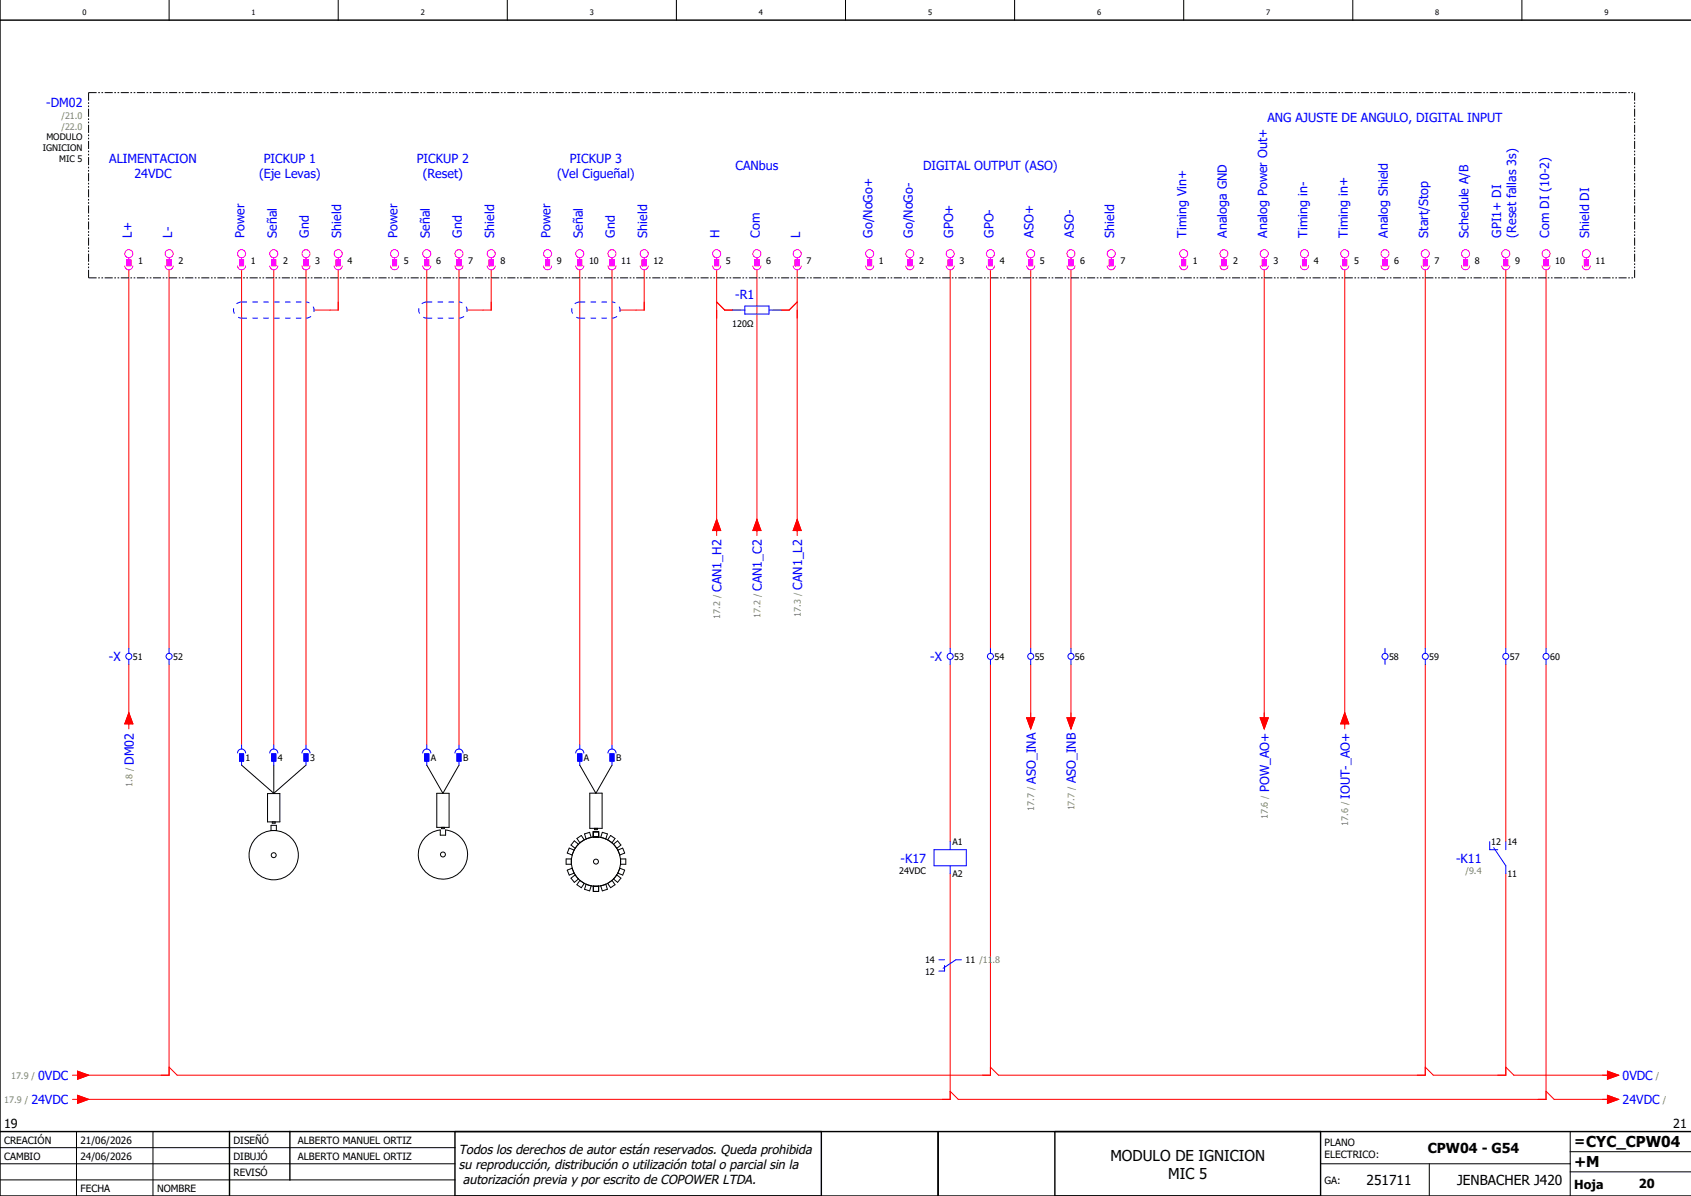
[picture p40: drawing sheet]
<svg xmlns="http://www.w3.org/2000/svg" width="420mm" height="297mm" viewBox="0 0 420 297" stroke-linecap="round" stroke-linejoin="round" font-family="sans-serif">
<defs><g id="words">
<g font-size="3.7">
<text x="275.8" y="288.2">MODULO DE IGNICION</text>
<text x="290.1" y="292.7">MIC 5</text>
<text x="391" y="289.8">+M</text>
</g>
<g font-size="3.4">
<text x="354.6" y="286.4">CPW04 - G54</text>
<text x="391" y="284.6">=CYC_CPW04</text>
<text x="339.4" y="294.4">251711</text>
<text x="361.9" y="294.4">JENBACHER J420</text>
</g>
<g font-size="3.2">
<text x="114" y="286.5">Todos los derechos de autor están reservados. Queda prohibida</text>
<text x="114" y="290.2">su reproducción, distribución o utilización total o parcial sin la</text>
<text x="115" y="294">autorización previa y por escrito de COPOWER LTDA.</text>
</g>
<g font-size="3.1" fill="#00f">
<text x="11.5" y="26.6">-DM02</text>
<text x="314.8" y="30.2">ANG AJUSTE DE ANGULO, DIGITAL INPUT</text>
<text x="27.1" y="40.4">ALIMENTACION</text>
<text x="65.5" y="40.4">PICKUP 1</text>
<text x="103.5" y="40.4">PICKUP 2</text>
<text x="141.5" y="40.4">PICKUP 3</text>
<text x="33.4" y="44.1">24VDC</text>
<text x="64.3" y="44.1">(Eje Levas)</text>
<text x="105" y="44.1">(Reset)</text>
<text x="138.4" y="44.1">(Vel Cigueñal)</text>
<text x="182.7" y="42.2">CANbus</text>
<text x="229.3" y="42.2">DIGITAL OUTPUT (ASO)</text>
<text x="32.7" y="59" transform="rotate(-90 32.7 59)">L+</text>
<text x="42.7" y="59" transform="rotate(-90 42.7 59)">L-</text>
<text x="60.7" y="59" transform="rotate(-90 60.7 59)">Power</text>
<text x="68.7" y="59" transform="rotate(-90 68.7 59)">Señal</text>
<text x="76.7" y="59" transform="rotate(-90 76.7 59)">Gnd</text>
<text x="84.7" y="59" transform="rotate(-90 84.7 59)">Shield</text>
<text x="98.7" y="59" transform="rotate(-90 98.7 59)">Power</text>
<text x="106.7" y="59" transform="rotate(-90 106.7 59)">Señal</text>
<text x="114.7" y="59" transform="rotate(-90 114.7 59)">Gnd</text>
<text x="122.7" y="59" transform="rotate(-90 122.7 59)">Shield</text>
<text x="136.7" y="59" transform="rotate(-90 136.7 59)">Power</text>
<text x="144.7" y="59" transform="rotate(-90 144.7 59)">Señal</text>
<text x="152.7" y="59" transform="rotate(-90 152.7 59)">Gnd</text>
<text x="160.7" y="59" transform="rotate(-90 160.7 59)">Shield</text>
<text x="178.7" y="59" transform="rotate(-90 178.7 59)">H</text>
<text x="188.7" y="59" transform="rotate(-90 188.7 59)">Com</text>
<text x="198.7" y="59" transform="rotate(-90 198.7 59)">L</text>
<text x="216.7" y="59" transform="rotate(-90 216.7 59)">Go/NoGo+</text>
<text x="226.7" y="59" transform="rotate(-90 226.7 59)">Go/NoGo-</text>
<text x="236.7" y="59" transform="rotate(-90 236.7 59)">GPO+</text>
<text x="246.7" y="59" transform="rotate(-90 246.7 59)">GPO-</text>
<text x="256.7" y="59" transform="rotate(-90 256.7 59)">ASO+</text>
<text x="266.7" y="59" transform="rotate(-90 266.7 59)">ASO-</text>
<text x="276.7" y="59" transform="rotate(-90 276.7 59)">Shield</text>
<text x="294.7" y="59" transform="rotate(-90 294.7 59)">Timing Vin+</text>
<text x="304.7" y="59" transform="rotate(-90 304.7 59)">Analoga GND</text>
<text x="314.7" y="59" transform="rotate(-90 314.7 59)">Analog Power Out+</text>
<text x="324.7" y="59" transform="rotate(-90 324.7 59)">Timing in-</text>
<text x="334.7" y="59" transform="rotate(-90 334.7 59)">Timing in+</text>
<text x="344.7" y="59" transform="rotate(-90 344.7 59)">Analog Shield</text>
<text x="354.7" y="59" transform="rotate(-90 354.7 59)">Start/Stop</text>
<text x="364.7" y="59" transform="rotate(-90 364.7 59)">Schedule A/B</text>
<text x="372.9" y="59" transform="rotate(-90 372.9 59)">GPI1+ DI</text>
<text x="376.6" y="59" transform="rotate(-90 376.6 59)">(Reset fallas 3s)</text>
<text x="384.7" y="59" transform="rotate(-90 384.7 59)">Com DI (10-2)</text>
<text x="394.7" y="59" transform="rotate(-90 394.7 59)">Shield DI</text>
<text x="182.6" y="74.4">-R1</text>
<text x="179.2" y="147" transform="rotate(-90 179.2 147)">CAN1_H2</text>
<text x="189.2" y="146.8" transform="rotate(-90 189.2 146.8)">CAN1_C2</text>
<text x="199.2" y="146.4" transform="rotate(-90 199.2 146.4)">CAN1_L2</text>
<text x="27.1" y="164.2">-X</text>
<text x="231.1" y="164.2">-X</text>
<text x="33.2" y="189.9" transform="rotate(-90 33.2 189.9)">DM02</text>
<text x="257.2" y="194.6" transform="rotate(-90 257.2 194.6)">ASO_INA</text>
<text x="267.2" y="194.5" transform="rotate(-90 267.2 194.5)">ASO_INB</text>
<text x="315.2" y="196.7" transform="rotate(-90 315.2 196.7)">POW_AO+</text>
<text x="335.2" y="198.4" transform="rotate(-90 335.2 198.4)">IOUT-_AO+</text>
<text x="223.7" y="214.2">-K17</text>
<text x="361.7" y="214.2">-K11</text>
<text x="9.5" y="268.2">0VDC</text>
<text x="403" y="268.2">0VDC</text>
<text x="7.8" y="274.2">24VDC</text>
<text x="403" y="274.2">24VDC</text>
</g>
<g font-size="3.1">
<text x="1" y="280">19</text>
<text x="415.6" y="280">21</text>
<text x="391" y="295.2">Hoja</text>
<text x="407" y="295">20</text>
</g>
<g font-size="2.5">
<text x="1" y="284">CREACIÓN</text>
<text x="20" y="284">21/06/2026</text>
<text x="58" y="284">DISEÑÓ</text>
<text x="74" y="284">ALBERTO MANUEL ORTIZ</text>
<text x="329" y="284.5">PLANO</text>
<text x="329" y="287.5">ELECTRICO:</text>
<text x="1" y="288">CAMBIO</text>
<text x="20" y="288">24/06/2026</text>
<text x="58" y="292">REVISÓ</text>
<text x="58" y="288">DIBUJÓ</text>
<text x="74" y="288">ALBERTO MANUEL ORTIZ</text>
<text x="329" y="294">GA:</text>
<text x="20" y="296">FECHA</text>
<text x="39" y="296">NOMBRE</text>
</g>
<g font-size="2.2" fill="#7ca552">
<text x="15.3" y="29.5">/21.0</text>
<text x="15.3" y="32.2">/22.0</text>
<text x="178.9" y="153.7" transform="rotate(-90 178.9 153.7)">17.2 /</text>
<text x="188.9" y="153.5" transform="rotate(-90 188.9 153.5)">17.2 /</text>
<text x="198.9" y="153.1" transform="rotate(-90 198.9 153.1)">17.3 /</text>
<text x="32.9" y="195.4" transform="rotate(-90 32.9 195.4)">1.8 /</text>
<text x="256.9" y="201.3" transform="rotate(-90 256.9 201.3)">17.7 /</text>
<text x="266.9" y="201.2" transform="rotate(-90 266.9 201.2)">17.7 /</text>
<text x="314.9" y="203.4" transform="rotate(-90 314.9 203.4)">17.6 /</text>
<text x="334.9" y="205.1" transform="rotate(-90 334.9 205.1)">17.6 /</text>
<text x="364" y="217.1">/9.4</text>
<text x="2.8" y="267.9">17.9 /</text>
<text x="411.3" y="267.9">/</text>
<text x="1.1" y="273.9">17.9 /</text>
<text x="413" y="273.9">/</text>
</g>
<g font-size="2.2">
<text x="11.5" y="34.9">MODULO</text>
<text x="10.6" y="37.6">IGNICION</text>
<text x="14.7" y="40.3">MIC 5</text>
<text x="34.3" y="65.5">1</text>
<text x="44.3" y="65.5">2</text>
<text x="62.3" y="65.5">1</text>
<text x="70.3" y="65.5">2</text>
<text x="78.3" y="65.5">3</text>
<text x="86.3" y="65.5">4</text>
<text x="100.3" y="65.5">5</text>
<text x="108.3" y="65.5">6</text>
<text x="116.3" y="65.5">7</text>
<text x="124.3" y="65.5">8</text>
<text x="138.3" y="65.5">9</text>
<text x="146.3" y="65.5">10</text>
<text x="154.3" y="65.5">11</text>
<text x="162.3" y="65.5">12</text>
<text x="180.3" y="65.5">5</text>
<text x="190.3" y="65.5">6</text>
<text x="200.3" y="65.5">7</text>
<text x="218.3" y="65.5">1</text>
<text x="228.3" y="65.5">2</text>
<text x="238.3" y="65.5">3</text>
<text x="248.3" y="65.5">4</text>
<text x="258.3" y="65.5">5</text>
<text x="268.3" y="65.5">6</text>
<text x="278.3" y="65.5">7</text>
<text x="296.3" y="65.5">1</text>
<text x="306.3" y="65.5">2</text>
<text x="316.3" y="65.5">3</text>
<text x="326.3" y="65.5">4</text>
<text x="336.3" y="65.5">5</text>
<text x="346.3" y="65.5">6</text>
<text x="356.3" y="65.5">7</text>
<text x="366.3" y="65.5">8</text>
<text x="376.3" y="65.5">9</text>
<text x="386.3" y="65.5">10</text>
<text x="396.3" y="65.5">11</text>
<text x="181.9" y="81.2">120Ω</text>
<text x="33" y="163.9">51</text>
<text x="43" y="163.9">52</text>
<text x="237" y="163.9">53</text>
<text x="247" y="163.9">54</text>
<text x="257" y="163.9">55</text>
<text x="267" y="163.9">56</text>
<text x="345" y="163.9">58</text>
<text x="355" y="163.9">59</text>
<text x="375" y="163.9">57</text>
<text x="385" y="163.9">60</text>
<text x="61" y="189.1">1</text>
<text x="69" y="189.1">4</text>
<text x="77" y="189.1">3</text>
<text x="107" y="189.1">A</text>
<text x="115" y="189.1">B</text>
<text x="145" y="189.1">A</text>
<text x="153" y="189.1">B</text>
<text x="236.6" y="209.9">A1</text>
<text x="370.4" y="209.9">12</text>
<text x="374.4" y="209.9">14</text>
<text x="223.4" y="217.1">24VDC</text>
<text x="236.6" y="217.8">A2</text>
<text x="374.4" y="217.8">11</text>
<text x="229.8" y="239.2">14</text>
<text x="239.8" y="239.2">11 /11.8</text>
<text x="229.8" y="242">12</text>
</g>
<g font-size="1.9">
<text x="20.5" y="3.6">0</text>
<text x="62.5" y="3.6">1</text>
<text x="104.5" y="3.6">2</text>
<text x="146.5" y="3.6">3</text>
<text x="188.5" y="3.6">4</text>
<text x="230.5" y="3.6">5</text>
<text x="272.5" y="3.6">6</text>
<text x="314.5" y="3.6">7</text>
<text x="356.5" y="3.6">8</text>
<text x="398.5" y="3.6">9</text>
</g>
</g></defs>
<g fill="none" stroke="#000" stroke-width=".25">
<path d="M42 0v5M84 0v5M126 0v5M168 0v5M210 0v5M252 0v5M294 0v5M336 0v5M378 0v5M60 190l8 7M66.5 197.1h3v7h-3zM68 190v7"/>
<path d="M76 190l-8 7M106 190l4 7 4-7M108.5 197h3v8.5h-3zM144 190l4 7 4-7M146.5 197h3.1v8.7h-3.1zM67.3 205h1.3v1.3l-1.3-.1zM67.6 204.1v.3h.7v-.3M105.9 207.7a6.1 6.1 0 0 1 3.5-1.6v1.3h1.3v-1.3a6.1 6.1 0 0 1 5.1 8.2 6.1 6.1 0 0 1-9.2 3 6.1 6.1 0 0 1-.7-9.6zM109.7 205.5v.3h.7v-.3M141.9 213.3v1.3M141.9 213.3h-1.3v1.3h1.3M142.1 212.3h.1"/>
<path d="M142.1 215.6l-1.2 .5 .5 1.2 1.2-.5M142.1 215.6l.5 1.2M142.1 215.6h.1M142.6 211.1l-.5 1.2M142.6 211.1l-1.2-.5-.5 1.2 1.2 .5M142.6 216.8h.1M142.6 208.8l1.1 .8-.9 1.1-1-.9zM142.8 210.7h.1M142.8 217.3l.9 1M142.9 217.2l-1.1 .9 .8 1 1.1-.8M144 209.3h.1M144 218.6l1.1 .8"/>
<path d="M144 218.6l-.7 1.1 1.1 .7 .7-1M145.1 208.5v.1M145.1 208.5l-1.1 .8M145.1 208.5l-.7-1-1.1 .7 .7 1.1M145.1 219.4h.1M145.6 208.3h.1M145.6 219.6l-.4 1.2 1.2 .4 .4-1.2M145.6 219.6l1.2 .4M145.6 219.6h.1M146.8 207.9v.1M146.8 207.9l-1.2 .4M146.8 207.9l-.4-1.2-1.2 .4 .4 1.2"/>
<path d="M146.8 220h.1M147.4 207.9v-1.3h1.3v1.3M147.4 207.8h1.3M147.7 205.7v.3h.7v-.3M149.2 220h.1M149.6 206.7l1.3 .4-.4 1.2-1.3-.3zM150.5 219.6h.1M150.5 208.3h.1M150.5 219.6l.4 1.2-1.3 .4-.4-1.2M150.5 219.6l-1.3 .4M150.9 219.4h.1M150.9 208.5l.8-1 1.1 .7-.8 1.1"/>
<path d="M150.9 208.5v.1M150.9 208.5l1.1 .8M152 218.6h.1M152 209.3h.1M152 218.6l.8 1.1-1.1 .7-.8-1M152 218.6l-1.1 .8M152.4 218.3h.1M152.4 209.6l1-.8 .8 1-1 .9zM153.2 217.2v.1M153.2 217.3l1 .8-.8 1-1-.8M153.2 217.3l-.8 1M153.4 216.8l1.3 .5 .5-1.2-1.3-.5-.4 1.2"/>
<path d="M153.5 211.1h-.1M153.5 211.1l1.2-.5 .5 1.2-1.2 .5M153.5 211.1l.5 1.2M154 212.3h-.1M154.1 213.3h1.3v1.3h-1.3zM147.4 220h1.3v1.4h-1.3zM0 285h113M0 293h113M0 289h113M19 281v16M38 281v16M328 289h62"/>
<path d="M355 289v8M390 291h30M390 281v16M390 286h30"/>
<circle cx="68" cy="212.4" r="6.1"/>
<circle cx="68" cy="212.4" r=".61"/>
<circle cx="110" cy="212.2" r=".61"/>
<circle cx="148" cy="214" r="6.1"/>
<circle cx="148" cy="214" r=".61"/>
</g>
<path d="M0 5h420M0 0v297h420M0 281h420M57 281v16M72 281v12M113 281v16M204 281v16M233 281v16M262 281v16M328 281v16" fill="none" stroke="#000" stroke-width=".35"/>
<g fill="none" stroke="#f00" stroke-width=".25">
<path d="M32 67v94M42 67v94M60 67v118M68 67v118M76 67v118M84 67v10h-6M106 67v118M114 67v118M122 67v10h-6M144 67v118M152 67v118M160 67v10h-6"/>
<path d="M178 67v66M178 75l2 2h4M188 67v66M198 67v66M198 75l-2 2h-4M236 67v94M246 67v94M256 67v94M266 67v94M314 67v112M334 67v114M354 67v94"/>
<path d="M374 67v94M384 67v94M178 129l1 2.8h-2zM188 129l1 2.8h-2zM198 129l1 2.8h-2zM32 165v16M32 177l1 2.8h-2zM42 165v102h-22M236 165v44M246 165v102h-202l-2-2M255 178.3h2l-1 2.7zM256 165v14"/>
<path d="M265 178.3h2l-1 2.7zM266 165v14M313 178.3h2l-1 2.7zM334 177l1 2.8h-2zM354 165v102h-106l-2-2M374 165v44M384 165v108h-146l-2-2M236 217v56h-216M374 217v50h-18l-2-2M18 267h1.2M18 273h1.2M19.2 272l2.8 1-2.8 1z"/>
<path d="M19.2 266l2.8 1-2.8 1zM374 265l2 2h24M384 271l2 2h14M399.2 266l2.8 1-2.8 1zM399.2 272l2.8 1-2.8 1z"/>
</g>
<g fill="none" stroke="#f0f" stroke-width=".25">
<path d="M31 66a1 1 0 0 0 1 1 1 1 0 0 0 1-1M31.5 64.5h1v1.5h-1zM32 64v.5M41 66a1 1 0 0 0 1 1 1 1 0 0 0 1-1M41.5 64.5h1v1.5h-1zM42 64v.5M59 66a1 1 0 0 0 1 1 1 1 0 0 0 1-1M59.5 64.5h1v1.5h-1zM60 64v.5M67 66a1 1 0 0 0 1 1 1 1 0 0 0 1-1M67.5 64.5h1v1.5h-1zM68 64v.5"/>
<path d="M75 66a1 1 0 0 0 1 1 1 1 0 0 0 1-1M75.5 64.5h1v1.5h-1zM76 64v.5M83 66a1 1 0 0 0 1 1 1 1 0 0 0 1-1M83.5 64.5h1v1.5h-1zM84 64v.5M97 66a1 1 0 0 0 1 1 1 1 0 0 0 1-1M97.5 64.5h1v1.5h-1zM98 64v.5M105 66a1 1 0 0 0 1 1 1 1 0 0 0 1-1M105.5 64.5h1v1.5h-1zM106 64v.5"/>
<path d="M113 66a1 1 0 0 0 1 1 1 1 0 0 0 1-1M113.5 64.5h1v1.5h-1zM114 64v.5M121 66a1 1 0 0 0 1 1 1 1 0 0 0 1-1M121.5 64.5h1v1.5h-1zM122 64v.5M135 66a1 1 0 0 0 1 1 1 1 0 0 0 1-1M135.5 64.5h1v1.5h-1zM136 64v.5M143 66a1 1 0 0 0 1 1 1 1 0 0 0 1-1M143.5 64.5h1v1.5h-1zM144 64v.5"/>
<path d="M151 66a1 1 0 0 0 1 1 1 1 0 0 0 1-1M151.5 64.5h1v1.5h-1zM152 64v.5M159 66a1 1 0 0 0 1 1 1 1 0 0 0 1-1M159.5 64.5h1v1.5h-1zM160 64v.5M177 66a1 1 0 0 0 1 1 1 1 0 0 0 1-1M177.5 64.5h1v1.5h-1zM178 64v.5M187 66a1 1 0 0 0 1 1 1 1 0 0 0 1-1M187.5 64.5h1v1.5h-1zM188 64v.5"/>
<path d="M197 66a1 1 0 0 0 1 1 1 1 0 0 0 1-1M197.5 64.5h1v1.5h-1zM198 64v.5M215 66a1 1 0 0 0 1 1 1 1 0 0 0 1-1M215.5 64.5h1v1.5h-1zM216 64v.5M225 66a1 1 0 0 0 1 1 1 1 0 0 0 1-1M225.5 64.5h1v1.5h-1zM226 64v.5M235 66a1 1 0 0 0 1 1 1 1 0 0 0 1-1M235.5 64.5h1v1.5h-1zM236 64v.5"/>
<path d="M245 66a1 1 0 0 0 1 1 1 1 0 0 0 1-1M245.5 64.5h1v1.5h-1zM246 64v.5M255 66a1 1 0 0 0 1 1 1 1 0 0 0 1-1M255.5 64.5h1v1.5h-1zM256 64v.5M265 66a1 1 0 0 0 1 1 1 1 0 0 0 1-1M265.5 64.5h1v1.5h-1zM266 64v.5M275 66a1 1 0 0 0 1 1 1 1 0 0 0 1-1M275.5 64.5h1v1.5h-1zM276 64v.5"/>
<path d="M293 66a1 1 0 0 0 1 1 1 1 0 0 0 1-1M293.5 64.5h1v1.5h-1zM294 64v.5M303 66a1 1 0 0 0 1 1 1 1 0 0 0 1-1M303.5 64.5h1v1.5h-1zM304 64v.5M313 66a1 1 0 0 0 1 1 1 1 0 0 0 1-1M313.5 64.5h1v1.5h-1zM314 64v.5M323 66a1 1 0 0 0 1 1 1 1 0 0 0 1-1M323.5 64.5h1v1.5h-1zM324 64v.5"/>
<path d="M333 66a1 1 0 0 0 1 1 1 1 0 0 0 1-1M333.5 64.5h1v1.5h-1zM334 64v.5M343 66a1 1 0 0 0 1 1 1 1 0 0 0 1-1M343.5 64.5h1v1.5h-1zM344 64v.5M353 66a1 1 0 0 0 1 1 1 1 0 0 0 1-1M353.5 64.5h1v1.5h-1zM354 64v.5M363 66a1 1 0 0 0 1 1 1 1 0 0 0 1-1M363.5 64.5h1v1.5h-1zM364 64v.5"/>
<path d="M373 66a1 1 0 0 0 1 1 1 1 0 0 0 1-1M373.5 64.5h1v1.5h-1zM374 64v.5M383 66a1 1 0 0 0 1 1 1 1 0 0 0 1-1M383.5 64.5h1v1.5h-1zM384 64v.5M393 66a1 1 0 0 0 1 1 1 1 0 0 0 1-1M393.5 64.5h1v1.5h-1zM394 64v.5"/>
<circle cx="32" cy="63" r="1"/>
<circle cx="42" cy="63" r="1"/>
<circle cx="60" cy="63" r="1"/>
<circle cx="68" cy="63" r="1"/>
<circle cx="76" cy="63" r="1"/>
<circle cx="84" cy="63" r="1"/>
<circle cx="98" cy="63" r="1"/>
<circle cx="106" cy="63" r="1"/>
<circle cx="114" cy="63" r="1"/>
<circle cx="122" cy="63" r="1"/>
<circle cx="136" cy="63" r="1"/>
<circle cx="144" cy="63" r="1"/>
<circle cx="152" cy="63" r="1"/>
<circle cx="160" cy="63" r="1"/>
<circle cx="178" cy="63" r="1"/>
<circle cx="188" cy="63" r="1"/>
<circle cx="198" cy="63" r="1"/>
<circle cx="216" cy="63" r="1"/>
<circle cx="226" cy="63" r="1"/>
<circle cx="236" cy="63" r="1"/>
<circle cx="246" cy="63" r="1"/>
<circle cx="256" cy="63" r="1"/>
<circle cx="266" cy="63" r="1"/>
<circle cx="276" cy="63" r="1"/>
<circle cx="294" cy="63" r="1"/>
<circle cx="304" cy="63" r="1"/>
<circle cx="314" cy="63" r="1"/>
<circle cx="324" cy="63" r="1"/>
<circle cx="334" cy="63" r="1"/>
<circle cx="344" cy="63" r="1"/>
<circle cx="354" cy="63" r="1"/>
<circle cx="364" cy="63" r="1"/>
<circle cx="374" cy="63" r="1"/>
<circle cx="384" cy="63" r="1"/>
<circle cx="394" cy="63" r="1"/>
</g>
<g fill="#f0f" stroke="#f0f" stroke-width=".25">
<path d="M197.5 64.5h1v1.5h-1z"/>
<path d="M187.5 64.5h1v1.5h-1z"/>
<path d="M177.5 64.5h1v1.5h-1z"/>
<path d="M31.5 64.5h1v1.5h-1z"/>
<path d="M41.5 64.5h1v1.5h-1z"/>
<path d="M59.5 64.5h1v1.5h-1z"/>
<path d="M67.5 64.5h1v1.5h-1z"/>
<path d="M75.5 64.5h1v1.5h-1z"/>
<path d="M83.5 64.5h1v1.5h-1z"/>
<path d="M97.5 64.5h1v1.5h-1z"/>
<path d="M105.5 64.5h1v1.5h-1z"/>
<path d="M113.5 64.5h1v1.5h-1z"/>
<path d="M121.5 64.5h1v1.5h-1z"/>
<path d="M135.5 64.5h1v1.5h-1z"/>
<path d="M143.5 64.5h1v1.5h-1z"/>
<path d="M151.5 64.5h1v1.5h-1z"/>
<path d="M159.5 64.5h1v1.5h-1z"/>
<path d="M215.5 64.5h1v1.5h-1z"/>
<path d="M225.5 64.5h1v1.5h-1z"/>
<path d="M235.5 64.5h1v1.5h-1z"/>
<path d="M245.5 64.5h1v1.5h-1z"/>
<path d="M255.5 64.5h1v1.5h-1z"/>
<path d="M265.5 64.5h1v1.5h-1z"/>
<path d="M275.5 64.5h1v1.5h-1z"/>
<path d="M293.5 64.5h1v1.5h-1z"/>
<path d="M303.5 64.5h1v1.5h-1z"/>
<path d="M313.5 64.5h1v1.5h-1z"/>
<path d="M323.5 64.5h1v1.5h-1z"/>
<path d="M333.5 64.5h1v1.5h-1z"/>
<path d="M343.5 64.5h1v1.5h-1z"/>
<path d="M353.5 64.5h1v1.5h-1z"/>
<path d="M363.5 64.5h1v1.5h-1z"/>
<path d="M383.5 64.5h1v1.5h-1z"/>
<path d="M393.5 64.5h1v1.5h-1z"/>
<path d="M373.5 64.5h1v1.5h-1z"/>
</g>
<path d="M22 23h384M22 23v46M406 23v46M22 69h384" fill="none" stroke="#000" stroke-width=".25" stroke-dasharray="2 .4 .4 .4 .4 .4" stroke-linecap="butt"/>
<g fill="#00f" stroke="#00f" stroke-width=".25">
<path d="M67.5 187.2h1v1.8h-1z"/>
<path d="M59.5 187.2h1v1.8h-1z"/>
<path d="M75.5 187.2h1v1.8h-1z"/>
<path d="M105.5 187.2h1v1.8h-1z"/>
<path d="M113.5 187.2h1v1.8h-1z"/>
<path d="M143.5 187.2h1v1.8h-1z"/>
<path d="M151.5 187.2h1v1.8h-1z"/>
</g>
<g fill="none" stroke="#00f" stroke-width=".25">
<path d="M182 77h3M185 76h6v2h-6zM191 77h3M32 161v1.2M32 163.7v1.3M42 161v1.2M42 163.7v1.3M236 161v1.2M236 163.7v1.3M246 161v1.2M246 163.7v1.3M256 161v1.2"/>
<path d="M256 163.7v1.3M266 161v1.2M266 163.7v1.3M344 161v1.2M344 163.7v1.3M354 161v1.2M354 163.7v1.3M374 161v1.2M374 163.7v1.3M384 161v1.2M384 163.7v1.3M59 187a1 1 0 0 1 1-1 1 1 0 0 1 1 1"/>
<path d="M59.5 187.2h1v1.8h-1zM60 185v1M60 189v1M67 187a1 1 0 0 1 1-1 1 1 0 0 1 1 1M67.5 187.2h1v1.8h-1zM68 185v1M68 189v1M75 187a1 1 0 0 1 1-1 1 1 0 0 1 1 1M75.5 187.2h1v1.8h-1zM76 185v1M76 189v1M105 187a1 1 0 0 1 1-1 1 1 0 0 1 1 1"/>
<path d="M105.5 187.2h1v1.8h-1zM106 185v1M106 189v1M113 187a1 1 0 0 1 1-1 1 1 0 0 1 1 1M113.5 187.2h1v1.8h-1zM114 185v1M114 189v1M143 187a1 1 0 0 1 1-1 1 1 0 0 1 1 1M143.5 187.2h1v1.8h-1zM144 185v1M144 189v1M151 187a1 1 0 0 1 1-1 1 1 0 0 1 1 1"/>
<path d="M151.5 187.2h1v1.8h-1zM152 185v1M152 189v1M232 211h8v4h-8zM236 209v2M236 215v2M370 209v2h2M371 210.5l3 4.5v2M374 209v2M233.2 238.4h1.4M234.6 239.8v1.4h-1.4M238.8 238.3h-1.4l-3.1 2.2"/>
<circle cx="32" cy="163" r=".75"/>
<circle cx="42" cy="163" r=".75"/>
<circle cx="236" cy="163" r=".75"/>
<circle cx="246" cy="163" r=".75"/>
<circle cx="256" cy="163" r=".75"/>
<circle cx="266" cy="163" r=".75"/>
<circle cx="344" cy="163" r=".75"/>
<circle cx="354" cy="163" r=".75"/>
<circle cx="374" cy="163" r=".75"/>
<circle cx="384" cy="163" r=".75"/>
</g>
<path d="M60 79h16M60 75h16M60 75a2 2 0 0 0-2 2 2 2 0 0 0 2 2M76 79a2 2 0 0 0 2-2 2 2 0 0 0-2-2M106 79h8M106 75h8M106 75a2 2 0 0 0-2 2 2 2 0 0 0 2 2M114 79a2 2 0 0 0 2-2 2 2 0 0 0-2-2M144 79h8M144 75h8M144 75a2 2 0 0 0-2 2 2 2 0 0 0 2 2M152 79a2 2 0 0 0 2-2 2 2 0 0 0-2-2" fill="none" stroke="#00f" stroke-width=".25" stroke-dasharray="1.4 1.4" stroke-linecap="butt"/>
<g fill="#f00" stroke="#f00" stroke-width=".25">
<path d="M19.2 272l2.8 1-2.8 1z"/>
<path d="M19.2 266l2.8 1-2.8 1z"/>
<path d="M399.2 266l2.8 1-2.8 1z"/>
<path d="M399.2 272l2.8 1-2.8 1z"/>
<path d="M32 177l1 2.8h-2z"/>
<path d="M178 129l1 2.8h-2z"/>
<path d="M188 129l1 2.8h-2z"/>
<path d="M198 129l1 2.8h-2z"/>
<path d="M255 178.3h2l-1 2.7z"/>
<path d="M265 178.3h2l-1 2.7z"/>
<path d="M313 178.3h2l-1 2.7z"/>
<path d="M334 177l1 2.8h-2z"/>
</g>
<use href="#words"/>
</svg>
